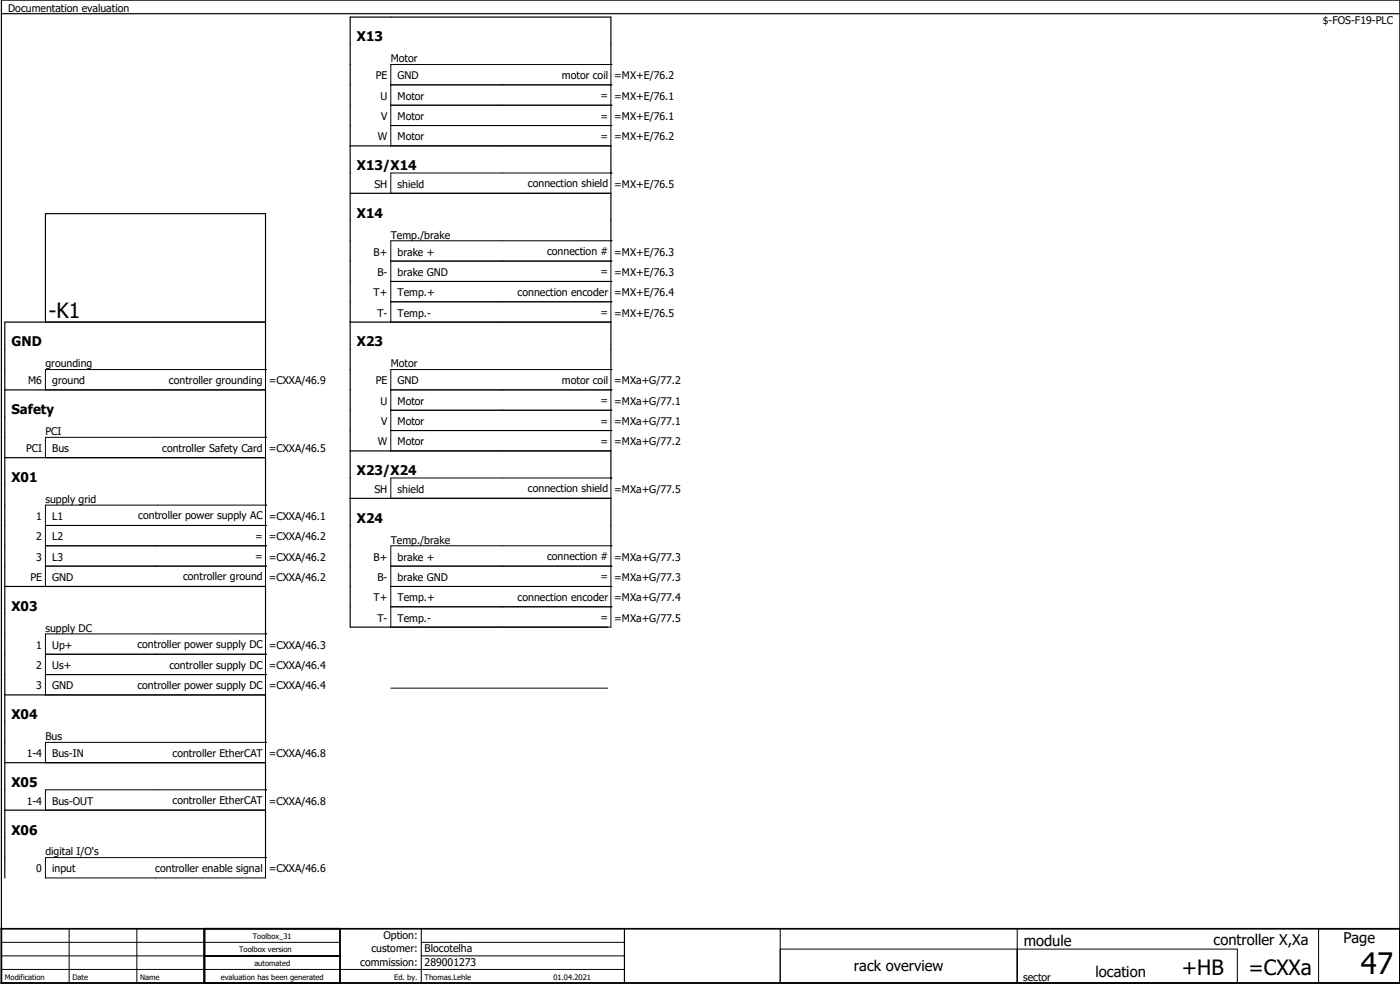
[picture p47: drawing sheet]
<svg xmlns="http://www.w3.org/2000/svg" width="413mm" height="290mm" viewBox="0 0 413 290" stroke-linecap="round" stroke-linejoin="round" font-family="sans-serif">
<defs><g id="words">
<text font-size="8.7" x="401.9" y="287.2">47</text>
<g font-size="6.2">
<text x="14.4" y="93.8">-K1</text>
<text x="349" y="287.8">+HB</text>
<text x="368.7" y="287.8">=CXXa</text>
</g>
<g font-size="4.3">
<text x="302.4" y="279.1">module</text>
<text x="358.4" y="278.8">controller X,Xa</text>
<text x="396.7" y="278.1">Page</text>
<text x="252.2" y="286.6">rack overview</text>
<text x="323.5" y="288.1">location</text>
</g>
<g font-size="3.9">
<text x="105.4" y="12.2">X13</text>
<text x="105.4" y="50.2">X13/X14</text>
<text x="105.4" y="64.2">X14</text>
<text x="3.4" y="102.2">GND</text>
<text x="105.4" y="102.2">X23</text>
<text x="3.4" y="122.2">Safety</text>
<text x="3.4" y="142.2">X01</text>
<text x="105.4" y="140.2">X23/X24</text>
<text x="105.4" y="154.2">X24</text>
<text x="3.4" y="180.2">X03</text>
<text x="3.4" y="212.2">X04</text>
<text x="3.4" y="232.2">X05</text>
<text x="3.4" y="246.2">X06</text>
</g>
<g font-size="3.1">
<text x="2.4" y="3.4">Documentation evaluation</text>
<text x="390.7" y="7">$-FOS-F19-PLC</text>
<text x="111" y="23.4">PE</text>
<text x="115.4" y="18.4">Motor</text>
<text x="117.4" y="23.4">GND</text>
<text x="166" y="23.3">motor coil</text>
<text x="181.4" y="23.4">=MX+E/76.2</text>
<text x="112.4" y="29.4">U</text>
<text x="117.4" y="29.4">Motor</text>
<text x="177.3" y="29.3">=</text>
<text x="181.4" y="29.4">=MX+E/76.1</text>
<text x="112.6" y="35.4">V</text>
<text x="117.4" y="35.4">Motor</text>
<text x="177.3" y="35.3">=</text>
<text x="181.4" y="35.4">=MX+E/76.1</text>
<text x="111.6" y="41.4">W</text>
<text x="117.4" y="41.4">Motor</text>
<text x="177.3" y="41.3">=</text>
<text x="181.4" y="41.4">=MX+E/76.2</text>
<text x="110.6" y="55.4">SH</text>
<text x="117.4" y="55.4">shield</text>
<text x="155.9" y="55.3">connection shield</text>
<text x="181.4" y="55.4">=MX+E/76.5</text>
<text x="115.4" y="70.4">Temp./brake</text>
<text x="110.3" y="75.4">B+</text>
<text x="117.4" y="75.4">brake +</text>
<text x="161.6" y="75.3">connection #</text>
<text x="181.4" y="75.4">=MX+E/76.3</text>
<text x="111.5" y="81.4">B-</text>
<text x="117.4" y="81.4">brake GND</text>
<text x="177.3" y="81.3">=</text>
<text x="181.4" y="81.4">=MX+E/76.3</text>
<text x="110.3" y="87.4">T+</text>
<text x="117.4" y="87.4">Temp.+</text>
<text x="152.9" y="87.3">connection encoder</text>
<text x="181.4" y="87.4">=MX+E/76.4</text>
<text x="111.5" y="93.4">T-</text>
<text x="117.4" y="93.4">Temp.-</text>
<text x="177.3" y="93.3">=</text>
<text x="181.4" y="93.4">=MX+E/76.5</text>
<text x="8.3" y="113.4">M6</text>
<text x="13.4" y="108.4">grounding</text>
<text x="15.4" y="113.4">ground</text>
<text x="49.9" y="113.3">controller grounding</text>
<text x="79.4" y="113.4">=CXXA/46.9</text>
<text x="111" y="113.4">PE</text>
<text x="115.4" y="108.4">Motor</text>
<text x="117.4" y="113.4">GND</text>
<text x="166" y="113.3">motor coil</text>
<text x="181.4" y="113.4">=MXa+G/77.2</text>
<text x="112.4" y="119.4">U</text>
<text x="117.4" y="119.4">Motor</text>
<text x="177.3" y="119.3">=</text>
<text x="181.4" y="119.4">=MXa+G/77.1</text>
<text x="112.6" y="125.4">V</text>
<text x="117.4" y="125.4">Motor</text>
<text x="177.3" y="125.3">=</text>
<text x="181.4" y="125.4">=MXa+G/77.1</text>
<text x="13.4" y="128.4">PCI</text>
<text x="111.6" y="131.4">W</text>
<text x="117.4" y="131.4">Motor</text>
<text x="177.3" y="131.3">=</text>
<text x="181.4" y="131.4">=MXa+G/77.2</text>
<text x="7.7" y="133.4">PCI</text>
<text x="15.4" y="133.4">Bus</text>
<text x="47.9" y="133.3">controller Safety Card</text>
<text x="79.4" y="133.4">=CXXA/46.5</text>
<text x="13.4" y="148.4">supply grid</text>
<text x="110.6" y="145.4">SH</text>
<text x="117.4" y="145.4">shield</text>
<text x="155.9" y="145.3">connection shield</text>
<text x="181.4" y="145.4">=MXa+G/77.5</text>
<text x="10.7" y="153.4">1</text>
<text x="15.4" y="153.4">L1</text>
<text x="40.8" y="153.3">controller power supply AC</text>
<text x="79.4" y="153.4">=CXXA/46.1</text>
<text x="10.7" y="159.4">2</text>
<text x="15.4" y="159.4">L2</text>
<text x="75.3" y="159.3">=</text>
<text x="79.4" y="159.4">=CXXA/46.2</text>
<text x="115.4" y="160.4">Temp./brake</text>
<text x="10.7" y="165.4">3</text>
<text x="15.4" y="165.4">L3</text>
<text x="75.3" y="165.3">=</text>
<text x="79.4" y="165.4">=CXXA/46.2</text>
<text x="110.3" y="165.4">B+</text>
<text x="117.4" y="165.4">brake +</text>
<text x="161.6" y="165.3">connection #</text>
<text x="181.4" y="165.4">=MXa+G/77.3</text>
<text x="9" y="171.4">PE</text>
<text x="15.4" y="171.4">GND</text>
<text x="54.1" y="171.3">controller ground</text>
<text x="79.4" y="171.4">=CXXA/46.2</text>
<text x="111.5" y="171.4">B-</text>
<text x="117.4" y="171.4">brake GND</text>
<text x="177.3" y="171.3">=</text>
<text x="181.4" y="171.4">=MXa+G/77.3</text>
<text x="110.3" y="177.4">T+</text>
<text x="117.4" y="177.4">Temp.+</text>
<text x="152.9" y="177.3">connection encoder</text>
<text x="181.4" y="177.4">=MXa+G/77.4</text>
<text x="111.5" y="183.4">T-</text>
<text x="117.4" y="183.4">Temp.-</text>
<text x="177.3" y="183.3">=</text>
<text x="181.4" y="183.4">=MXa+G/77.5</text>
<text x="10.7" y="191.4">1</text>
<text x="13.4" y="186.4">supply DC</text>
<text x="15.4" y="191.4">Up+</text>
<text x="40.6" y="191.3">controller power supply DC</text>
<text x="79.4" y="191.4">=CXXA/46.3</text>
<text x="10.7" y="197.4">2</text>
<text x="15.4" y="197.4">Us+</text>
<text x="50" y="197.3">controller supply DC</text>
<text x="79.4" y="197.4">=CXXA/46.4</text>
<text x="10.7" y="203.4">3</text>
<text x="15.4" y="203.4">GND</text>
<text x="40.6" y="203.3">controller power supply DC</text>
<text x="79.4" y="203.4">=CXXA/46.4</text>
<text x="13.4" y="218.4">Bus</text>
<text x="7.9" y="223.4">1-4</text>
<text x="15.4" y="223.4">Bus-IN</text>
<text x="51" y="223.3">controller EtherCAT</text>
<text x="79.4" y="223.4">=CXXA/46.8</text>
<text x="7.9" y="237.4">1-4</text>
<text x="15.4" y="237.4">Bus-OUT</text>
<text x="51" y="237.3">controller EtherCAT</text>
<text x="79.4" y="237.4">=CXXA/46.8</text>
<text x="10.7" y="257.4">0</text>
<text x="13.4" y="252.4">digital I/O's</text>
<text x="15.4" y="257.4">input</text>
<text x="45.9" y="257.3">controller enable signal</text>
<text x="79.4" y="257.4">=CXXA/46.6</text>
<text x="109.7" y="281">customer:</text>
<text x="113.2" y="277">Option:</text>
<text x="125.4" y="281">Blocotelha</text>
<text x="106.4" y="285">commission:</text>
<text x="125.4" y="285">289001273</text>
<text x="302.1" y="289.4">sector</text>
</g>
<g font-size="2.2">
<text x="70.6" y="281">Toolbox version</text>
<text x="74.7" y="277">Toolbox_31</text>
<text x="75.1" y="285">automated</text>
<text x="1.4" y="289">Modification</text>
<text x="21.4" y="289">Date</text>
<text x="41.4" y="289">Name</text>
<text x="65.2" y="289">evaluation has been generated</text>
<text x="116.4" y="289">Ed. by.</text>
<text x="125.4" y="289">Thomas.Lehle</text>
<text x="163.4" y="289">01.04.2021</text>
</g>
</g></defs>
<g fill="none" stroke="#000" stroke-width=".3">
<path d="M115.4 19h65v24h-65zM180.4 19h.1M115.4 25h65M115.4 31h65M115.4 37h65M180.4 25h.1M180.4 31h.1M180.4 37h.1M115.4 51h65v6h-65zM180.4 51h.1M115.4 71h65v24h-65zM115.4 77h65"/>
<path d="M180.4 71h.1M180.4 77h.1M115.4 83h65M115.4 89h65M180.4 83h.1M180.4 89h.1M13.4 109h65v6h-65zM78.4 109h.1M115.4 109h65v24h-65zM115.4 115h65M180.4 109h.1M180.4 115h.1"/>
<path d="M13.4 129h65v6h-65zM78.4 129h.1M115.4 121h65M115.4 127h65M180.4 121h.1M180.4 127h.1M13.4 149h65v24h-65zM13.4 155h65M78.4 149h.1M78.4 155h.1M115.4 141h65v6h-65zM180.4 141h.1"/>
<path d="M13.4 161h65M13.4 167h65M78.4 161h.1M78.4 167h.1M115.4 161h65v24h-65zM115.4 167h65M115.4 173h65M115.4 179h65M180.4 161h.1M180.4 167h.1M180.4 173h.1M180.4 179h.1"/>
<path d="M13.4 187h65v18h-65zM13.4 193h65M13.4 199h65M78.4 187h.1M78.4 193h.1M78.4 199h.1M13.4 219h65v6h-65zM78.4 219h.1M115.4 203h64M13.4 233h65v6h-65zM78.4 233h.1M13.4 253h65v6h-65z"/>
<path d="M78.4 253h.1M.4 278h100M20.4 274v16M40.4 274v16M100.4 274v16M124.4 274v16M124.4 278h60M230.4 274v16h135v-10h-135M300.4 274v16M389.4 274h24v16h-24zM.4 286h184M.4 282h100"/>
<path d="M124.4 282h60"/>
</g>
<g fill="none" stroke="#000" stroke-width=".35">
<path d="M.4 4h413M.4 0h413v290h-413zM180.4 19v-14h-77v180h76M103.4 43h77v8M103.4 57h77v14M13.4 95v-32h65v46M78.4 95h-77v164M103.4 95h77v14M1.4 115h77v14M1.4 135h77v14M103.4 133h77v8M103.4 147h77v14"/>
<path d="M1.4 173h77v14M1.4 205h77v14M1.4 225h77v8M1.4 239h77v14M60.2 274v16M60.4 274v16M184.4 274v16"/>
</g>
<path d="M.4 274h413v16h-413zM60.4 274v16M100.4 274v16M60.4 282h40" fill="none" stroke="#000" stroke-width=".5"/>
<use href="#words"/>
</svg>
